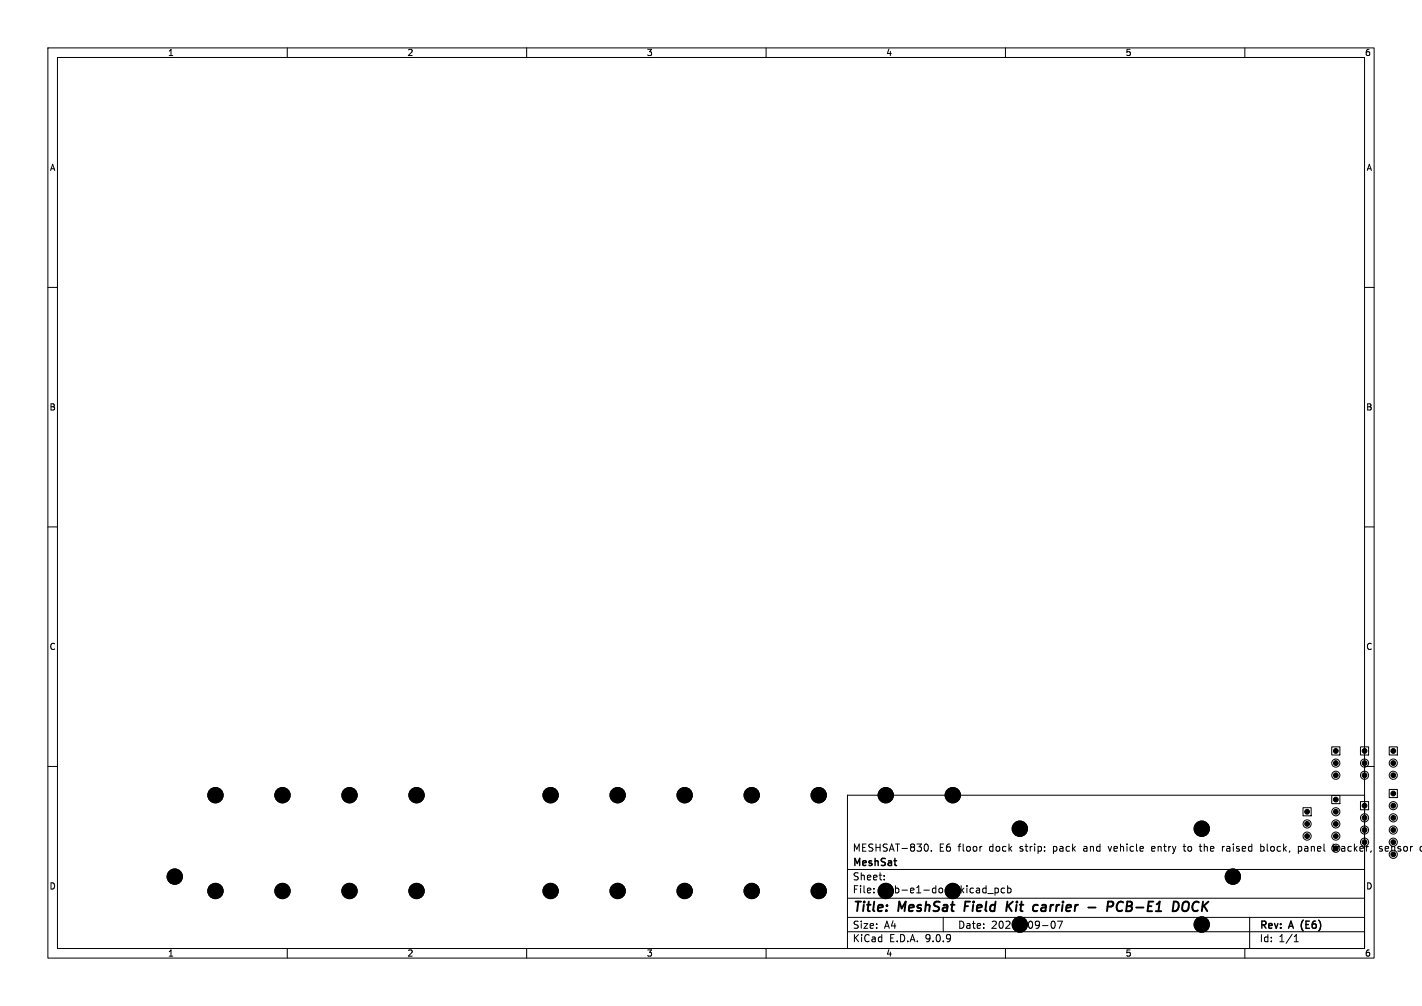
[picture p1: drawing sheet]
<svg xmlns="http://www.w3.org/2000/svg" width="297mm" height="210mm" viewBox="0 0 297 210" stroke-linecap="round" stroke-linejoin="round" font-family="sans-serif">
<defs><g id="words">
<g font-size="2.8">
<text x="178" y="190.9">Title:</text>
<text x="187.7" y="190.9">MeshSat</text>
<text x="202.3" y="190.9">Field</text>
<text x="211.8" y="190.9">Kit</text>
<text x="218.2" y="190.9">carrier</text>
<text x="230.5" y="190.9">-</text>
<text x="235.3" y="190.9">PCB-E1</text>
<text x="249.8" y="190.9">DOCK</text>
</g>
<g font-size="2.1">
<text x="178" y="178">MESHSAT-830.</text>
<text x="196.1" y="178">E6</text>
<text x="200.2" y="178">floor</text>
<text x="206.7" y="178">dock</text>
<text x="213.2" y="178">strip:</text>
<text x="220.3" y="178">pack</text>
<text x="226.8" y="178">and</text>
<text x="232.2" y="178">vehicle</text>
<text x="241.3" y="178">entry</text>
<text x="248.2" y="178">to</text>
<text x="251.7" y="178">the</text>
<text x="256.5" y="178">raised</text>
<text x="264.7" y="178">block,</text>
<text x="272.7" y="178">panel</text>
<text x="280.1" y="178">tracker,</text>
<text x="290" y="178">sensor</text>
<text x="178" y="184">Sheet:</text>
<text x="178" y="181.2">MeshSat</text>
<text x="178" y="186.7">File:</text>
<text x="184.1" y="186.7">pcb-e1-dock.kicad_pcb</text>
<text x="178" y="196.9">KiCad</text>
<text x="178" y="194.1">Size:</text>
<text x="184.7" y="194.1">A4</text>
<text x="185.7" y="196.9">E.D.A.</text>
<text x="193.3" y="196.9">9.0.9</text>
<text x="200" y="194.1">Date:</text>
<text x="207" y="194.1">2026-09-07</text>
<text x="263" y="194.3">Rev:</text>
<text x="263" y="196.9">Id:</text>
<text x="267.1" y="196.9">1/1</text>
<text x="269.4" y="194.3">A</text>
<text x="272.4" y="194.3">(E6)</text>
</g>
<g font-size="1.8">
<text x="35" y="11.9">1</text>
<text x="85" y="11.9">2</text>
<text x="135" y="11.9">3</text>
<text x="185" y="11.9">4</text>
<text x="235" y="11.9">5</text>
<text x="285" y="11.9">6</text>
<text x="10.3" y="35.9">A</text>
<text x="285.4" y="35.9">A</text>
<text x="10.3" y="85.9">B</text>
<text x="285.3" y="85.9">B</text>
<text x="10.3" y="135.9">C</text>
<text x="285.3" y="135.9">C</text>
<text x="10.3" y="185.9">D</text>
<text x="285.3" y="185.9">D</text>
<text x="35" y="199.9">1</text>
<text x="85" y="199.9">2</text>
<text x="135" y="199.9">3</text>
<text x="185" y="199.9">4</text>
<text x="235" y="199.9">5</text>
<text x="285" y="199.9">6</text>
</g>
</g></defs>
<g fill="none" stroke="#000" stroke-width=".21">
<path d="M10 10h277v190h-277zM12 12h273v186h-273zM60 10v2M110 10v2M160 10v2M210 10v2M260 10v2M10 60h2M285 60h2M10 110h2M285 110h2M278.2 155.9h1.7v1.7h-1.7z"/>
<path d="M284.2 155.9h1.7v1.7h-1.7zM290.2 155.9h1.7v1.7h-1.7zM10 160h2M177 166h108v32h-108zM193.4 176.2a.8 .8 0 0 1 .5 .7 .8 .8 0 0 1-.5 .8M194.5 177.6v.1M205.1 176.7l-.3 .1M231.5 176.7l.3 1M240.7 176.7l-.2 .2v.6l.2 .2M241.2 177.1l-.7 .1M247.1 176.7h.6M247.3 176.2v1.3l.2 .2"/>
<path d="M250.5 176.7h.5M250.7 176.2v1.3l.3 .2M255.3 176.7v1M255.7 176.7l-.4 .3M263.3 176.8l.4-.1 .3 .3-.1 .6h-.6M263.3 176.2v1.5M271.2 176.8l.4-.1 .3 .3-.2 .6h-.5M271.2 176.7v1.5M272.2 168.6h1.7v1.7h-1.7zM278.2 166.1h1.7v1.7h-1.7zM278.2 176.7h.6M278.5 176.2v1.3l.3 .2"/>
<path d="M279.3 176.7v1M279.5 176.8l-.2 .2M284.2 167.3h1.7v1.7h-1.7zM285 160h2M288.7 176.8l-.4-.1-.2 .2 .1 .2 .5 .2v.3h-.6M290.2 164.8h1.7v1.7h-1.7zM296.9 177.7h.2M296.9 176.7h.2M60 198v2M110 198v2M160 198v2M177 194.5h108"/>
<path d="M177 191.5h108M177 187.5h108M177 181.5h108M182.5 186.3v.1M182.5 185.5v.1M184.7 183.6v.1M184.7 182.8v.1M197 191.5v3M206.3 186.5h1.2M207.8 185.4v1.5M207.8 185.5l.4-.1 .3 .3-.1 .6h-.6M209.8 185.5l-.4-.1-.3 .3 .1 .6h.6"/>
<path d="M210 198v2M210.5 185.5l.4-.1 .3 .3-.2 .6h-.5M210.5 184.9v1.5M217.7 193.2h1.2M219.7 192.4l.2-.1a.8 .8 0 0 1 .5 .7 .8 .8 0 0 1-.5 .8 1 1 0 0 1-.2-1.4zM220.9 192.3h1l-.7 1.5M260 198v2M261 191.5v6.5M270.3 196.6h.9M270.3 195.5l.4-.4v1.5"/>
<circle cx="279" cy="159.3" r=".85"/>
<circle cx="285" cy="159.3" r=".85"/>
<circle cx="291" cy="159.3" r=".85"/>
<circle cx="45" cy="166" r="1.6"/>
<circle cx="59" cy="166" r="1.6"/>
<circle cx="73" cy="166" r="1.6"/>
<circle cx="87" cy="166" r="1.6"/>
<circle cx="115" cy="166" r="1.6"/>
<circle cx="129" cy="166" r="1.6"/>
<circle cx="143" cy="166" r="1.6"/>
<circle cx="157" cy="166" r="1.6"/>
<circle cx="171" cy="166" r="1.6"/>
<circle cx="185" cy="166" r="1.6"/>
<circle cx="199" cy="166" r="1.6"/>
<circle cx="213" cy="173" r="1.6"/>
<circle cx="251" cy="173" r="1.6"/>
<circle cx="273" cy="172" r=".85"/>
<circle cx="273" cy="174.5" r=".85"/>
<circle cx="279" cy="161.8" r=".85"/>
<circle cx="279" cy="172" r=".85"/>
<circle cx="279" cy="174.5" r=".85"/>
<circle cx="279" cy="169.5" r=".85"/>
<circle cx="279" cy="177.1" r=".85"/>
<circle cx="285" cy="161.8" r=".85"/>
<circle cx="285" cy="170.7" r=".85"/>
<circle cx="285" cy="175.8" r=".85"/>
<circle cx="285" cy="173.3" r=".85"/>
<circle cx="291" cy="161.8" r=".85"/>
<circle cx="291" cy="168.2" r=".85"/>
<circle cx="291" cy="170.7" r=".85"/>
<circle cx="291" cy="173.3" r=".85"/>
<circle cx="291" cy="178.3" r=".85"/>
<circle cx="291" cy="175.8" r=".85"/>
<circle cx="36.5" cy="183" r="1.6"/>
<circle cx="45" cy="186" r="1.6"/>
<circle cx="59" cy="186" r="1.6"/>
<circle cx="73" cy="186" r="1.6"/>
<circle cx="87" cy="186" r="1.6"/>
<circle cx="115" cy="186" r="1.6"/>
<circle cx="129" cy="186" r="1.6"/>
<circle cx="143" cy="186" r="1.6"/>
<circle cx="157" cy="186" r="1.6"/>
<circle cx="171" cy="186" r="1.6"/>
<circle cx="185" cy="186" r="1.6"/>
<circle cx="199" cy="186" r="1.6"/>
<circle cx="213" cy="193" r="1.6"/>
<circle cx="251" cy="193" r="1.6"/>
<circle cx="257.5" cy="183" r="1.6"/>
</g>
<path d="M201.6 188.2l-.2 2M210.4 188.2l-.2 2M210.6 189.1l.7 1.1M211.6 188.2l-1.3 1.2M216.6 188.9l.2 .1M217.6 189.5l-.1 .6M227.3 189.4h1.5M232.4 189.1a.51 .51 0 0 0-.2-.9h-.7l-.3 2M234.6 188.4a.88 .88 0 0 0-1 0 .88 .88 0 0 0-.4 1 .69 .69 0 0 0 .3 .7 .69 .69 0 0 0 .9-.1M247.1 188.5a.69 .69 0 0 1 1.2 0 1.47 1.47 0 0 1-.6 1.7l-.6-.1a1.5 1.5 0 0 1 0-1.6zM249.1 189.1v.6" fill="none" stroke="#000" stroke-width=".4"/>
<g fill="#000" stroke="#000" stroke-width=".21">
<circle cx="279" cy="156.8" r=".5"/>
<circle cx="279" cy="159.3" r=".5"/>
<circle cx="285" cy="156.8" r=".5"/>
<circle cx="285" cy="159.3" r=".5"/>
<circle cx="291" cy="156.8" r=".5"/>
<circle cx="291" cy="159.3" r=".5"/>
<circle cx="45" cy="166" r="1.6"/>
<circle cx="59" cy="166" r="1.6"/>
<circle cx="73" cy="166" r="1.6"/>
<circle cx="87" cy="166" r="1.6"/>
<circle cx="115" cy="166" r="1.6"/>
<circle cx="129" cy="166" r="1.6"/>
<circle cx="143" cy="166" r="1.6"/>
<circle cx="157" cy="166" r="1.6"/>
<circle cx="171" cy="166" r="1.6"/>
<circle cx="185" cy="166" r="1.6"/>
<circle cx="199" cy="166" r="1.6"/>
<circle cx="213" cy="173" r="1.6"/>
<circle cx="251" cy="173" r="1.6"/>
<circle cx="273" cy="169.5" r=".5"/>
<circle cx="273" cy="172" r=".5"/>
<circle cx="273" cy="174.5" r=".5"/>
<circle cx="279" cy="169.5" r=".5"/>
<circle cx="279" cy="177.1" r=".5"/>
<circle cx="279" cy="172" r=".5"/>
<circle cx="279" cy="174.5" r=".5"/>
<circle cx="279" cy="161.8" r=".5"/>
<circle cx="279" cy="166.9" r=".5"/>
<circle cx="285" cy="173.3" r=".5"/>
<circle cx="285" cy="175.8" r=".5"/>
<circle cx="285" cy="170.7" r=".5"/>
<circle cx="285" cy="161.8" r=".5"/>
<circle cx="285" cy="168.2" r=".5"/>
<circle cx="291" cy="178.4" r=".5"/>
<circle cx="291" cy="175.8" r=".5"/>
<circle cx="291" cy="170.7" r=".5"/>
<circle cx="291" cy="173.3" r=".5"/>
<circle cx="291" cy="165.7" r=".5"/>
<circle cx="291" cy="161.8" r=".5"/>
<circle cx="291" cy="168.2" r=".5"/>
<circle cx="36.5" cy="183" r="1.6"/>
<circle cx="45" cy="186" r="1.6"/>
<circle cx="59" cy="186" r="1.6"/>
<circle cx="73" cy="186" r="1.6"/>
<circle cx="87" cy="186" r="1.6"/>
<circle cx="115" cy="186" r="1.6"/>
<circle cx="129" cy="186" r="1.6"/>
<circle cx="143" cy="186" r="1.6"/>
<circle cx="157" cy="186" r="1.6"/>
<circle cx="171" cy="186" r="1.6"/>
<circle cx="185" cy="186" r="1.6"/>
<circle cx="199" cy="186" r="1.6"/>
<circle cx="213" cy="193" r="1.6"/>
<circle cx="251" cy="193" r="1.6"/>
<circle cx="257.5" cy="183" r="1.6"/>
</g>
<use href="#words"/>
</svg>
